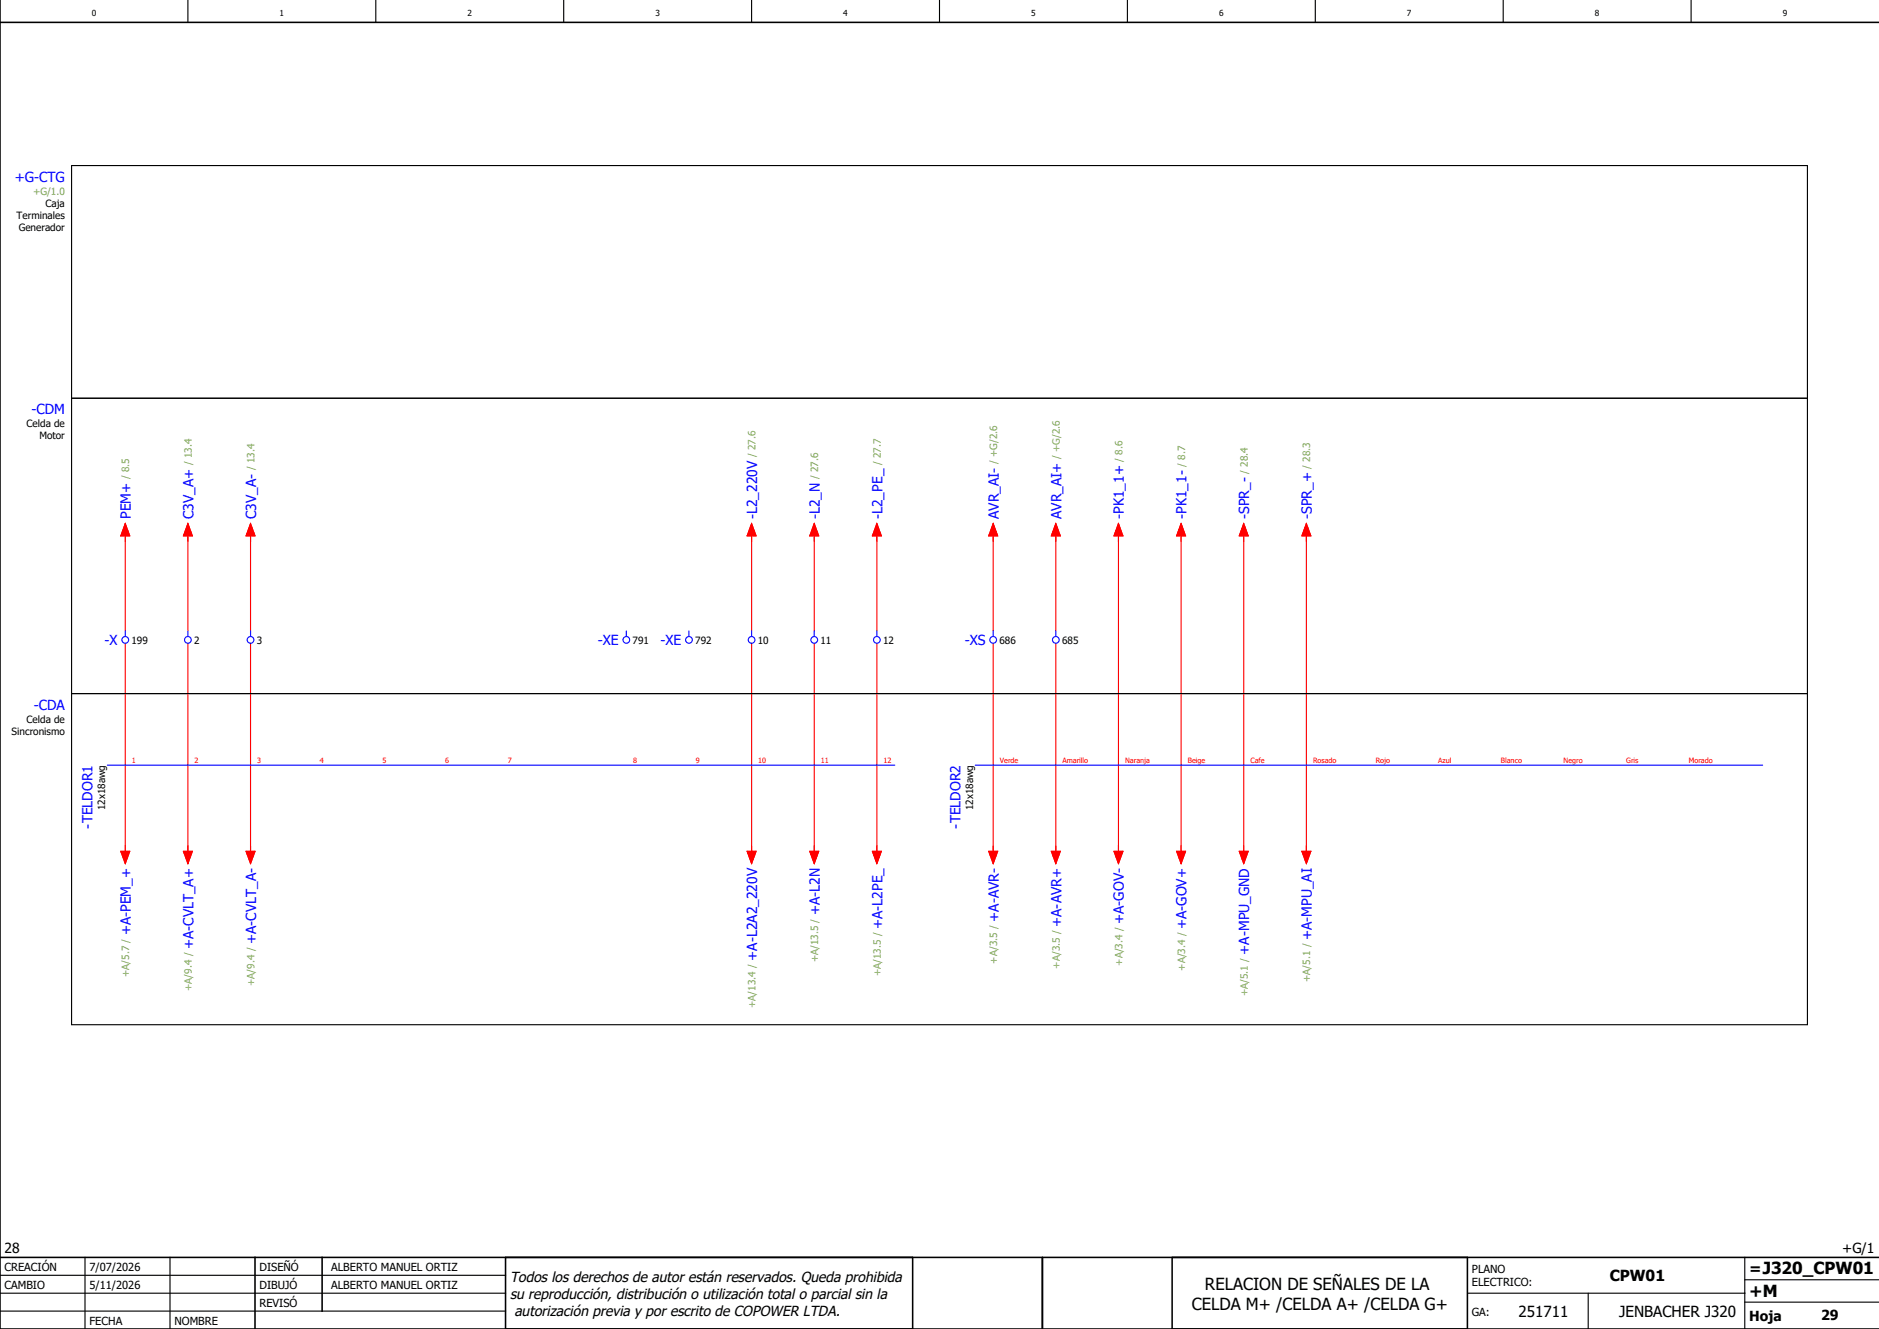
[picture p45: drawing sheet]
<svg xmlns="http://www.w3.org/2000/svg" width="420mm" height="297mm" viewBox="0 0 420 297" stroke-linecap="round" stroke-linejoin="round" font-family="sans-serif">
<defs><g id="words">
<g font-size="3.7">
<text x="266.4" y="292.7">CELDA M+ /CELDA A+ /CELDA G+</text>
<text x="269.3" y="288.2">RELACION DE SEÑALES DE LA</text>
<text x="391" y="289.8">+M</text>
</g>
<g font-size="3.4">
<text x="359.8" y="286.4">CPW01</text>
<text x="391" y="284.6">=J320_CPW01</text>
<text x="339.4" y="294.4">251711</text>
<text x="361.9" y="294.4">JENBACHER J320</text>
</g>
<g font-size="3.2">
<text x="114" y="286.5">Todos los derechos de autor están reservados. Queda prohibida</text>
<text x="114" y="290.2">su reproducción, distribución o utilización total o parcial sin la</text>
<text x="115" y="294">autorización previa y por escrito de COPOWER LTDA.</text>
</g>
<g font-size="3.1" fill="#00f">
<text x="3.3" y="40.6">+G-CTG</text>
<text x="7" y="92.6">-CDM</text>
<text x="29.2" y="116" transform="rotate(-90 29.2 116)">PEM+</text>
<text x="43.2" y="116" transform="rotate(-90 43.2 116)">C3V_A+</text>
<text x="57.2" y="116" transform="rotate(-90 57.2 116)">C3V_A-</text>
<text x="169.2" y="116" transform="rotate(-90 169.2 116)">-L2_220V</text>
<text x="183.2" y="116" transform="rotate(-90 183.2 116)">-L2_N</text>
<text x="197.2" y="116" transform="rotate(-90 197.2 116)">-L2_PE_</text>
<text x="223.2" y="116" transform="rotate(-90 223.2 116)">AVR_AI-</text>
<text x="237.2" y="116" transform="rotate(-90 237.2 116)">AVR_AI+</text>
<text x="251.2" y="116" transform="rotate(-90 251.2 116)">-PK1_1+</text>
<text x="265.2" y="116" transform="rotate(-90 265.2 116)">-PK1_1-</text>
<text x="279.2" y="116" transform="rotate(-90 279.2 116)">-SPR_-</text>
<text x="293.2" y="116" transform="rotate(-90 293.2 116)">-SPR_+</text>
<text x="23.4" y="144.2">-X</text>
<text x="133.6" y="144.2">-XE</text>
<text x="147.6" y="144.2">-XE</text>
<text x="215.6" y="144.2">-XS</text>
<text x="7.5" y="158.6">-CDA</text>
<text x="20.7" y="185.2" transform="rotate(-90 20.7 185.2)">-TELDOR1</text>
<text x="214.7" y="185.2" transform="rotate(-90 214.7 185.2)">-TELDOR2</text>
<text x="29.2" y="209.1" transform="rotate(-90 29.2 209.1)">+A-PEM_+</text>
<text x="183.2" y="204.6" transform="rotate(-90 183.2 204.6)">+A-L2N</text>
<text x="197.2" y="207.6" transform="rotate(-90 197.2 207.6)">+A-L2PE_</text>
<text x="223.2" y="206" transform="rotate(-90 223.2 206)">+A-AVR-</text>
<text x="237.2" y="207.2" transform="rotate(-90 237.2 207.2)">+A-AVR+</text>
<text x="251.2" y="206.5" transform="rotate(-90 251.2 206.5)">+A-GOV-</text>
<text x="265.2" y="207.6" transform="rotate(-90 265.2 207.6)">+A-GOV+</text>
<text x="43.2" y="212.1" transform="rotate(-90 43.2 212.1)">+A-CVLT_A+</text>
<text x="57.2" y="211" transform="rotate(-90 57.2 211)">+A-CVLT_A-</text>
<text x="169.2" y="214.7" transform="rotate(-90 169.2 214.7)">+A-L2A2_220V</text>
<text x="279.2" y="213.3" transform="rotate(-90 279.2 213.3)">+A-MPU_GND</text>
<text x="293.2" y="210.1" transform="rotate(-90 293.2 210.1)">+A-MPU_AI</text>
</g>
<g font-size="3.1">
<text x="1" y="280">28</text>
<text x="411.8" y="280">+G/1</text>
<text x="391" y="295.2">Hoja</text>
<text x="407" y="295">29</text>
</g>
<g font-size="2.5">
<text x="1" y="284">CREACIÓN</text>
<text x="20" y="284">7/07/2026</text>
<text x="58" y="284">DISEÑÓ</text>
<text x="74" y="284">ALBERTO MANUEL ORTIZ</text>
<text x="329" y="284.5">PLANO</text>
<text x="329" y="287.5">ELECTRICO:</text>
<text x="1" y="288">CAMBIO</text>
<text x="20" y="288">5/11/2026</text>
<text x="58" y="292">REVISÓ</text>
<text x="58" y="288">DIBUJÓ</text>
<text x="74" y="288">ALBERTO MANUEL ORTIZ</text>
<text x="329" y="294">GA:</text>
<text x="20" y="296">FECHA</text>
<text x="39" y="296">NOMBRE</text>
</g>
<g font-size="2.2" fill="#7ca552">
<text x="7.4" y="43.5">+G/1.0</text>
<text x="28.9" y="107.2" transform="rotate(-90 28.9 107.2)">/ 8.5</text>
<text x="42.9" y="104" transform="rotate(-90 42.9 104)">/ 13.4</text>
<text x="56.9" y="105.1" transform="rotate(-90 56.9 105.1)">/ 13.4</text>
<text x="168.9" y="102.2" transform="rotate(-90 168.9 102.2)">/ 27.6</text>
<text x="182.9" y="107.1" transform="rotate(-90 182.9 107.1)">/ 27.6</text>
<text x="196.9" y="104" transform="rotate(-90 196.9 104)">/ 27.7</text>
<text x="222.9" y="103.8" transform="rotate(-90 222.9 103.8)">/ +G/2.6</text>
<text x="236.9" y="102.6" transform="rotate(-90 236.9 102.6)">/ +G/2.6</text>
<text x="250.9" y="103.2" transform="rotate(-90 250.9 103.2)">/ 8.6</text>
<text x="264.9" y="104.4" transform="rotate(-90 264.9 104.4)">/ 8.7</text>
<text x="278.9" y="105.9" transform="rotate(-90 278.9 105.9)">/ 28.4</text>
<text x="292.9" y="104.8" transform="rotate(-90 292.9 104.8)">/ 28.3</text>
<text x="182.9" y="215.1" transform="rotate(-90 182.9 215.1)">+A/13.5 /</text>
<text x="222.9" y="215.3" transform="rotate(-90 222.9 215.3)">+A/3.5 /</text>
<text x="250.9" y="215.8" transform="rotate(-90 250.9 215.8)">+A/3.4 /</text>
<text x="28.9" y="218.4" transform="rotate(-90 28.9 218.4)">+A/5.7 /</text>
<text x="42.9" y="221.5" transform="rotate(-90 42.9 221.5)">+A/9.4 /</text>
<text x="56.9" y="220.3" transform="rotate(-90 56.9 220.3)">+A/9.4 /</text>
<text x="196.9" y="218.2" transform="rotate(-90 196.9 218.2)">+A/13.5 /</text>
<text x="236.9" y="216.5" transform="rotate(-90 236.9 216.5)">+A/3.5 /</text>
<text x="264.9" y="216.9" transform="rotate(-90 264.9 216.9)">+A/3.4 /</text>
<text x="292.9" y="219.4" transform="rotate(-90 292.9 219.4)">+A/5.1 /</text>
<text x="168.9" y="225.2" transform="rotate(-90 168.9 225.2)">+A/13.4 /</text>
<text x="278.9" y="222.6" transform="rotate(-90 278.9 222.6)">+A/5.1 /</text>
</g>
<g font-size="2.2">
<text x="10.2" y="46.2">Caja</text>
<text x="3.7" y="48.9">Terminales</text>
<text x="4.2" y="51.6">Generador</text>
<text x="5.9" y="95.5">Celda de</text>
<text x="8.8" y="98.2">Motor</text>
<text x="29.4" y="143.9">199</text>
<text x="43.4" y="143.9">2</text>
<text x="57.4" y="143.9">3</text>
<text x="141.4" y="143.9">791</text>
<text x="155.4" y="143.9">792</text>
<text x="169.4" y="143.9">10</text>
<text x="183.4" y="143.9">11</text>
<text x="197.4" y="143.9">12</text>
<text x="223.4" y="143.9">686</text>
<text x="237.4" y="143.9">685</text>
<text x="5.9" y="161.5">Celda de</text>
<text x="2.6" y="164.2">Sincronismo</text>
<text x="23.5" y="181.1" transform="rotate(-90 23.5 181.1)">12x18awg</text>
<text x="217.5" y="181.1" transform="rotate(-90 217.5 181.1)">12x18awg</text>
</g>
<g font-size="1.9">
<text x="20.5" y="3.6">0</text>
<text x="62.5" y="3.6">1</text>
<text x="104.5" y="3.6">2</text>
<text x="146.5" y="3.6">3</text>
<text x="188.5" y="3.6">4</text>
<text x="230.5" y="3.6">5</text>
<text x="272.5" y="3.6">6</text>
<text x="314.5" y="3.6">7</text>
<text x="356.5" y="3.6">8</text>
<text x="398.5" y="3.6">9</text>
</g>
<g font-size="1.6" fill="#f00">
<text x="29.5" y="170.5">1</text>
<text x="43.5" y="170.5">2</text>
<text x="57.5" y="170.5">3</text>
<text x="71.5" y="170.5">4</text>
<text x="85.5" y="170.5">5</text>
<text x="99.5" y="170.5">6</text>
<text x="113.5" y="170.5">7</text>
<text x="141.5" y="170.5">8</text>
<text x="155.5" y="170.5">9</text>
<text x="169.5" y="170.5">10</text>
<text x="183.5" y="170.5">11</text>
<text x="197.5" y="170.5">12</text>
<text x="223.5" y="170.5">Verde</text>
<text x="237.5" y="170.5">Amarillo</text>
<text x="251.5" y="170.5">Naranja</text>
<text x="265.5" y="170.5">Beige</text>
<text x="279.5" y="170.5">Cafe</text>
<text x="293.5" y="170.5">Rosado</text>
<text x="307.5" y="170.5">Rojo</text>
<text x="321.5" y="170.5">Azul</text>
<text x="335.5" y="170.5">Blanco</text>
<text x="349.5" y="170.5">Negro</text>
<text x="363.5" y="170.5">Gris</text>
<text x="377.5" y="170.5">Morado</text>
</g>
</g></defs>
<g fill="none" stroke="#000" stroke-width=".25">
<path d="M42 0v5M84 0v5M126 0v5M168 0v5M210 0v5M252 0v5M294 0v5M336 0v5M378 0v5M16 37h388v192h-388zM16 89h388M16 155h388"/>
<path d="M0 285h113M0 293h113M0 289h113M19 281v16M38 281v16M328 289h62M355 289v8M390 291h30M390 281v16M390 286h30"/>
</g>
<path d="M0 5h420M0 0v297h420M0 281h420M57 281v16M72 281v12M113 281v16M204 281v16M233 281v16M262 281v16M328 281v16" fill="none" stroke="#000" stroke-width=".35"/>
<g fill="none" stroke="#f00" stroke-width=".25">
<path d="M28 119.8v21.2M28 117l1 2.8h-2zM42 119.8v21.2M42 117l1 2.8h-2zM56 119.8v21.2M56 117l1 2.8h-2zM168 119.8v21.2M168 117l1 2.8h-2zM182 119.8v21.2M182 117l1 2.8h-2zM196 119.8v21.2M196 117l1 2.8h-2z"/>
<path d="M222 119.8v21.2M222 117l1 2.8h-2zM236 119.8v21.2M236 117l1 2.8h-2zM250 119.8v71.2M250 117l1 2.8h-2zM264 119.8v71.2M264 117l1 2.8h-2zM278 119.8v71.2M278 117l1 2.8h-2zM292 119.8v71.2M292 117l1 2.8h-2z"/>
<path d="M28 143.8v47.2M42 143.8v47.2M56 143.8v47.2M168 143.8v47.2M182 143.8v47.2M196 143.8v47.2M222 143.8v47.2M236 143.8v47.2M27 190.3h2l-1 2.7zM41 190.3h2l-1 2.7zM55 190.3h2l-1 2.7zM167 190.3h2l-1 2.7z"/>
<path d="M181 190.3h2l-1 2.7zM195 190.3h2l-1 2.7zM221 190.3h2l-1 2.7zM235 190.3h2l-1 2.7zM249 190.3h2l-1 2.7zM263 190.3h2l-1 2.7zM277 190.3h2l-1 2.7zM291 190.3h2l-1 2.7z"/>
</g>
<g fill="none" stroke="#00f" stroke-width=".25">
<path d="M28 141v1.3M42 141v1.3M56 141v1.3M140 141v1.3M154 141v1.3M168 141v1.3M182 141v1.3M196 141v1.3M222 141v1.3M236 141v1.3M24 171h176M218 171h176"/>
<circle cx="28" cy="143" r=".75"/>
<circle cx="42" cy="143" r=".75"/>
<circle cx="56" cy="143" r=".75"/>
<circle cx="140" cy="143" r=".75"/>
<circle cx="154" cy="143" r=".75"/>
<circle cx="168" cy="143" r=".75"/>
<circle cx="182" cy="143" r=".75"/>
<circle cx="196" cy="143" r=".75"/>
<circle cx="222" cy="143" r=".75"/>
<circle cx="236" cy="143" r=".75"/>
</g>
<g fill="#f00" stroke="#f00" stroke-width=".22">
<path d="M27 190.3h2l-1 2.7z"/>
<path d="M28 117l1 2.8h-2z"/>
<path d="M168 117l1 2.8h-2z"/>
<path d="M182 117l1 2.8h-2z"/>
<path d="M167 190.3h2l-1 2.7z"/>
<path d="M181 190.3h2l-1 2.7z"/>
<path d="M195 190.3h2l-1 2.7z"/>
<path d="M41 190.3h2l-1 2.7z"/>
<path d="M55 190.3h2l-1 2.7z"/>
<path d="M196 117l1 2.8h-2z"/>
<path d="M42 117l1 2.8h-2z"/>
<path d="M56 117l1 2.8h-2z"/>
<path d="M221 190.3h2l-1 2.7z"/>
<path d="M222 117l1 2.8h-2z"/>
<path d="M236 117l1 2.8h-2z"/>
<path d="M235 190.3h2l-1 2.7z"/>
<path d="M278 117l1 2.8h-2z"/>
<path d="M292 117l1 2.8h-2z"/>
<path d="M277 190.3h2l-1 2.7z"/>
<path d="M291 190.3h2l-1 2.7z"/>
<path d="M250 117l1 2.8h-2z"/>
<path d="M264 117l1 2.8h-2z"/>
<path d="M249 190.3h2l-1 2.7z"/>
<path d="M263 190.3h2l-1 2.7z"/>
</g>
<use href="#words"/>
</svg>
